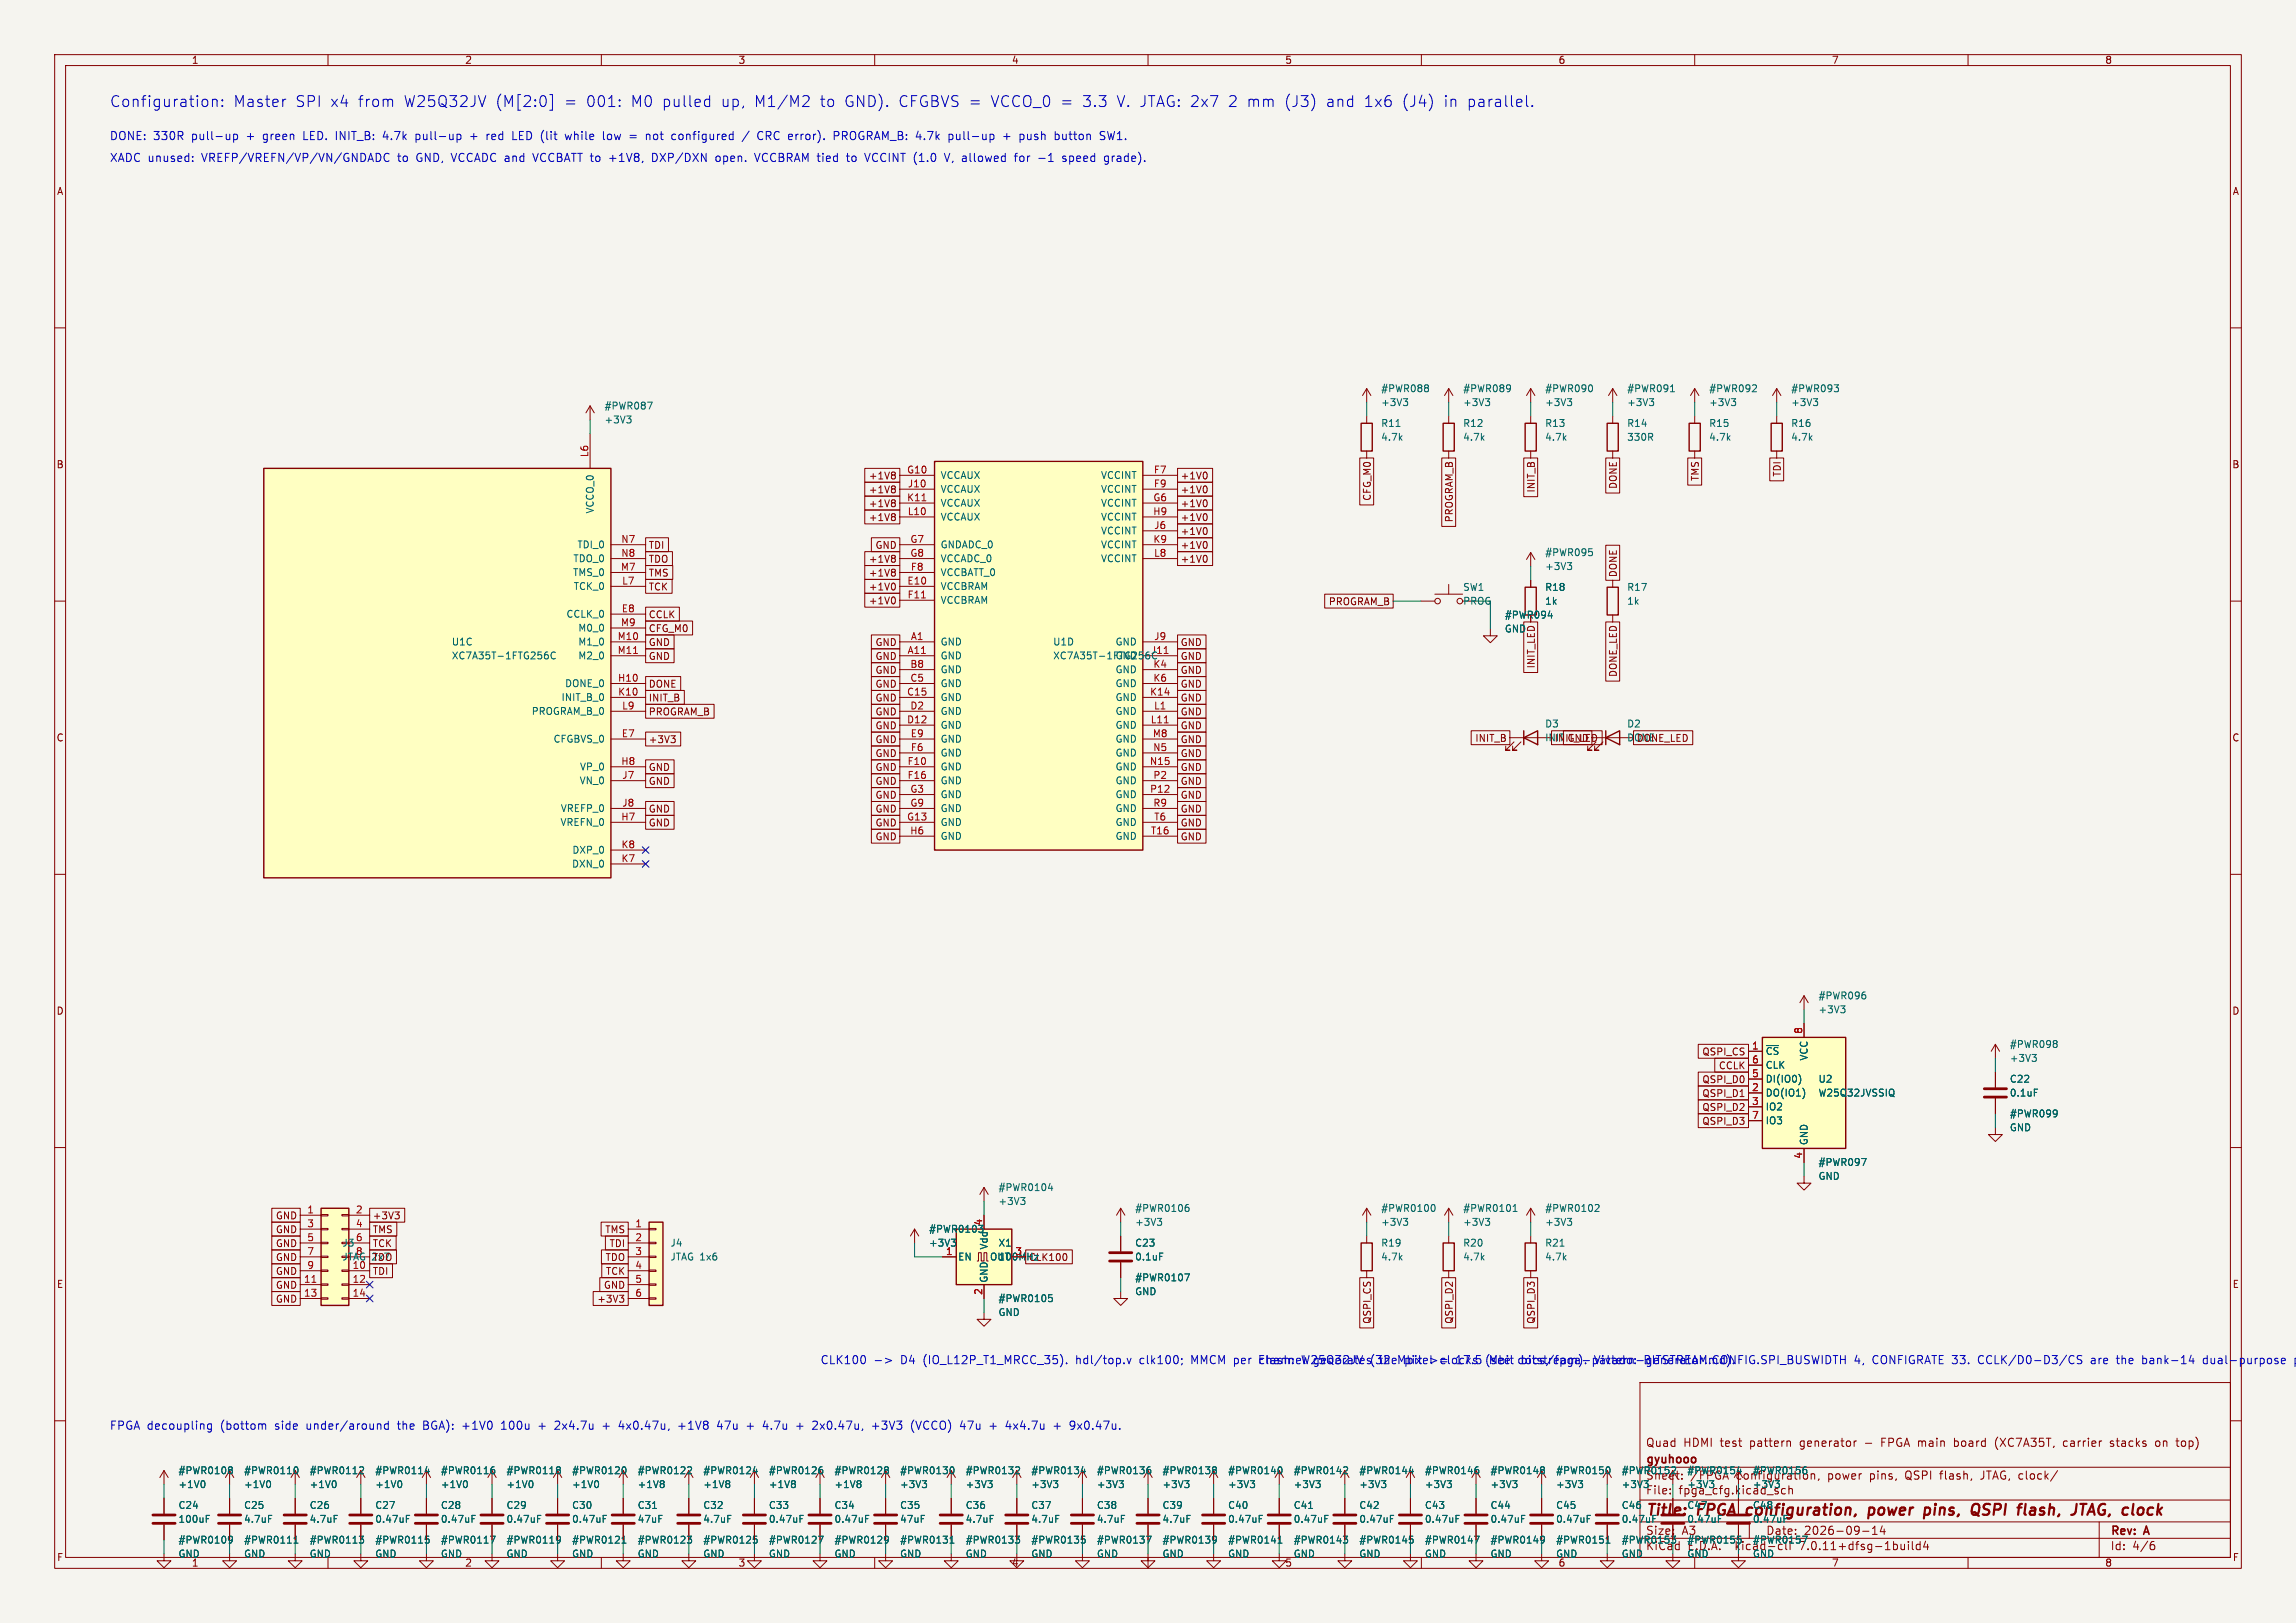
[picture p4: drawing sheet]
<svg xmlns="http://www.w3.org/2000/svg" width="420mm" height="297mm" viewBox="0 0 420 297" stroke-linecap="round" stroke-linejoin="round" font-family="sans-serif">
<defs><g id="words">
<g font-size="2.8" fill="#0000c2">
<text x="20" y="19.8">Configuration:</text>
<text x="42.6" y="19.8">Master</text>
<text x="54" y="19.8">SPI x4</text>
<text x="65.6" y="19.8">from</text>
<text x="74" y="19.8">W25Q32JV</text>
<text x="90.8" y="19.8">(M[2:0]</text>
<text x="103.4" y="19.8">=</text>
<text x="107.5" y="19.8">001:</text>
<text x="115.8" y="19.8">M0 pulled</text>
<text x="132.3" y="19.8">up,</text>
<text x="138.5" y="19.8">M1/M2</text>
<text x="150.6" y="19.8">to</text>
<text x="155.1" y="19.8">GND).</text>
<text x="165" y="19.8">CFGBVS =</text>
<text x="182" y="19.8">VCCO_0 =</text>
<text x="198.9" y="19.8">3.3</text>
<text x="205.2" y="19.8">V. JTAG: 2x7</text>
<text x="225.8" y="19.8">2 mm</text>
<text x="236.2" y="19.8">(J3)</text>
<text x="243.9" y="19.8">and</text>
<text x="250.9" y="19.8">1x6</text>
<text x="257.9" y="19.8">(J4)</text>
<text x="265.6" y="19.8">in</text>
<text x="269.9" y="19.8">parallel.</text>
</g>
<g font-size="2.8" fill="#006464">
<text x="301" y="277.9">Title:</text>
<text x="310.6" y="277.9">FPGA</text>
<text x="320.4" y="277.9">configuration,</text>
</g>
<g font-size="2.8" fill="#840000">
<text x="343.5" y="277.9">power</text>
<text x="354.5" y="277.9">pins,</text>
<text x="363.9" y="277.9">QSPI</text>
<text x="373.2" y="277.9">flash,</text>
<text x="383.9" y="277.9">JTAG, clock</text>
</g>
<g font-size="2.1" fill="#0000c2">
<text x="20" y="29.8">XADC unused:</text>
<text x="20" y="25.8">DONE: 330R</text>
<text x="35.1" y="25.8">pull-up</text>
<text x="37" y="29.8">VREFP/VREFN/VP/VN/GNDADC</text>
<text x="45.3" y="25.8">+</text>
<text x="48.4" y="25.8">green</text>
<text x="55.9" y="25.8">LED. INIT_B:</text>
<text x="70.8" y="25.8">4.7k</text>
<text x="73" y="29.8">to</text>
<text x="76.5" y="29.8">GND, VCCADC and</text>
<text x="76.9" y="25.8">pull-up</text>
<text x="87.1" y="25.8">+</text>
<text x="90.2" y="25.8">red</text>
<text x="95.1" y="25.8">LED (lit</text>
<text x="98.3" y="29.8">VCCBATT to</text>
<text x="105.1" y="25.8">while</text>
<text x="112.1" y="25.8">low</text>
<text x="112.5" y="29.8">+1V8,</text>
<text x="117.1" y="25.8">=</text>
<text x="120.3" y="25.8">not</text>
<text x="120.5" y="29.8">DXP/DXN</text>
<text x="125.2" y="25.8">configured</text>
<text x="132.3" y="29.8">open.</text>
<text x="138.3" y="25.8">/</text>
<text x="139.7" y="29.8">VCCBRAM tied</text>
<text x="141.2" y="25.8">CRC error).</text>
<text x="155.4" y="25.8">PROGRAM_B: 4.7k</text>
<text x="156.8" y="29.8">to</text>
<text x="160.3" y="29.8">VCCINT (1.0</text>
<text x="175.2" y="29.8">V, allowed</text>
<text x="176.8" y="25.8">pull-up</text>
<text x="186.9" y="25.8">+</text>
<text x="188.3" y="29.8">for</text>
<text x="190.1" y="25.8">push</text>
<text x="192.7" y="29.8">-1</text>
<text x="196.7" y="25.8">button</text>
<text x="197.3" y="29.8">speed</text>
<text x="205.1" y="29.8">grade).</text>
<text x="205.1" y="25.8">SW1.</text>
<text x="150" y="249.8">CLK100</text>
<text x="164.8" y="249.8">D4</text>
<text x="169" y="249.8">(IO_L12P_T1_MRCC_35).</text>
<text x="197.1" y="249.8">hdl/top.v</text>
<text x="208.9" y="249.8">clk100;</text>
<text x="218.5" y="249.8">MMCM per Flash:</text>
<text x="231.3" y="249.8">channelW25Q32JV</text>
<text x="241.4" y="249.8">generates(32theMbit</text>
<text x="258.4" y="249.8">pixel&gt;= clocks</text>
<text x="266.9" y="249.8">17.5</text>
<text x="273.2" y="249.8">Mbit</text>
<text x="273.5" y="249.8">(see</text>
<text x="279.1" y="249.8">bitstream).</text>
<text x="279.6" y="249.8">docs/fpga-pattern-generator.md).</text>
<text x="292.7" y="249.8">Vivado:</text>
<text x="301.9" y="249.8">BITSTREAM.CONFIG.SPI_BUSWIDTH</text>
<text x="340.5" y="249.8">4,</text>
<text x="343.9" y="249.8">CONFIGRATE 33.</text>
<text x="363.5" y="249.8">CCLK/D0-D3/CS</text>
<text x="384.3" y="249.8">are</text>
<text x="389.2" y="249.8">the</text>
<text x="394" y="249.8">bank-14</text>
<text x="405.3" y="249.8">dual-purpose</text>
<text x="20" y="261.8">FPGA decoupling</text>
<text x="40.4" y="261.8">(bottom</text>
<text x="50.5" y="261.8">side</text>
<text x="56.3" y="261.8">under/around</text>
<text x="73.2" y="261.8">the</text>
<text x="78" y="261.8">BGA):</text>
<text x="85.3" y="261.8">+1V0</text>
<text x="92.6" y="261.8">100u</text>
<text x="99.6" y="261.8">+</text>
<text x="102.7" y="261.8">2x4.7u</text>
<text x="114.7" y="261.8">4x0.47u,</text>
<text x="125.8" y="261.8">+1V8</text>
<text x="133.1" y="261.8">47u</text>
<text x="138.6" y="261.8">+</text>
<text x="141.7" y="261.8">4.7u</text>
<text x="148" y="261.8">+</text>
<text x="151.1" y="261.8">2x0.47u,</text>
<text x="162.1" y="261.8">+3V3</text>
<text x="169.4" y="261.8">(VCCO)</text>
<text x="178.6" y="261.8">47u</text>
<text x="184.1" y="261.8">+</text>
<text x="187.3" y="261.8">4x4.7u</text>
<text x="196.1" y="261.8">+</text>
<text x="199.3" y="261.8">9x0.47u.</text>
</g>
<g font-size="2.1" fill="#006464">
<text x="301" y="268.2">gyuhooo</text>
<text x="301" y="273.7">File:</text>
<text x="301" y="271">Sheet:</text>
<text x="307.1" y="273.7">fpga_cfg.kicad_sch</text>
<text x="309.2" y="271">/FPGA</text>
<text x="317.7" y="271">configuration,</text>
<text x="307.6" y="281.1">A3</text>
<text x="323" y="281.1">Date:</text>
<text x="330" y="281.1">2026-09-14</text>
<text x="301" y="283.9">KiCad</text>
<text x="308.7" y="283.9">E.D.A.</text>
<text x="317.6" y="283.9">kicad-cli</text>
</g>
<g font-size="2.1" fill="#840000">
<text x="301" y="265">Quad</text>
<text x="307.9" y="265">HDMI test</text>
<text x="320.2" y="265">pattern</text>
<text x="329.5" y="265">generator</text>
<text x="341.6" y="265">-</text>
<text x="344.7" y="265">FPGA main</text>
<text x="358.3" y="265">board</text>
<text x="366" y="265">(XC7A35T,</text>
<text x="378.6" y="265">carrier</text>
<text x="387.4" y="265">stacks</text>
<text x="395.8" y="265">on</text>
<text x="399.8" y="265">top)</text>
<text x="334.5" y="271">power</text>
<text x="342.3" y="271">pins,</text>
<text x="349" y="271">QSPI</text>
<text x="355.5" y="271">flash,</text>
<text x="363.1" y="271">JTAG, clock/</text>
<text x="301" y="281.1">Size:</text>
<text x="386" y="281.3">Rev:</text>
<text x="392.4" y="281.3">A</text>
<text x="329.5" y="283.9">7.0.11+dfsg-1build4</text>
<text x="386" y="283.9">Id:</text>
<text x="390.1" y="283.9">4/6</text>
</g>
<g font-size="1.8" fill="#840000">
<text x="35" y="11.9">1</text>
<text x="85" y="11.9">2</text>
<text x="135" y="11.9">3</text>
<text x="185" y="11.9">4</text>
<text x="235" y="11.9">5</text>
<text x="285" y="11.9">6</text>
<text x="335" y="11.9">7</text>
<text x="385" y="11.9">8</text>
<text x="10.3" y="35.9">A</text>
<text x="408.3" y="35.9">A</text>
<text x="10.3" y="85.9">B</text>
<text x="158.8" y="87.9">+1V8</text>
<text x="215.9" y="87.9">+1V0</text>
<text x="296" y="89.6" transform="rotate(-90 296 89.6)">DONE</text>
<text x="311" y="88.1" transform="rotate(-90 311 88.1)">TMS</text>
<text x="326" y="87.3" transform="rotate(-90 326 87.3)">TDI</text>
<text x="408.2" y="85.9">B</text>
<text x="158.8" y="90.5">+1V8</text>
<text x="158.8" y="93">+1V8</text>
<text x="158.8" y="95.6">+1V8</text>
<text x="215.9" y="90.5">+1V0</text>
<text x="215.9" y="93">+1V0</text>
<text x="215.9" y="95.6">+1V0</text>
<text x="251" y="91.7" transform="rotate(-90 251 91.7)">CFG_M0</text>
<text x="266" y="95.7" transform="rotate(-90 266 95.7)">PROGRAM_B</text>
<text x="281" y="90.2" transform="rotate(-90 281 90.2)">INIT_B</text>
<text x="118.6" y="100.6">TDI</text>
<text x="160" y="100.6">GND</text>
<text x="215.9" y="98.1">+1V0</text>
<text x="215.9" y="100.6">+1V0</text>
<text x="118.6" y="103.2">TDO</text>
<text x="118.6" y="105.7">TMS</text>
<text x="158.8" y="105.7">+1V8</text>
<text x="158.8" y="103.2">+1V8</text>
<text x="215.9" y="103.2">+1V0</text>
<text x="296" y="105.7" transform="rotate(-90 296 105.7)">DONE</text>
<text x="118.6" y="113.3">CCLK</text>
<text x="118.6" y="108.3">TCK</text>
<text x="158.8" y="108.3">+1V0</text>
<text x="158.8" y="110.8">+1V0</text>
<text x="243" y="111">PROGRAM_B</text>
<text x="275.2" y="113.4">#PWR094</text>
<text x="118.6" y="115.9">CFG_M0</text>
<text x="118.6" y="118.4">GND</text>
<text x="160" y="118.4">GND</text>
<text x="215.9" y="118.4">GND</text>
<text x="118.6" y="121">GND</text>
<text x="160" y="121">GND</text>
<text x="160" y="123.5">GND</text>
<text x="215.9" y="123.5">GND</text>
<text x="215.9" y="121">GND</text>
<text x="281" y="122.4" transform="rotate(-90 281 122.4)">INIT_LED</text>
<text x="296" y="124" transform="rotate(-90 296 124)">DONE_LED</text>
<text x="118.6" y="131.1">PROGRAM_B</text>
<text x="118.6" y="126">DONE</text>
<text x="118.6" y="128.6">INIT_B</text>
<text x="160" y="128.6">GND</text>
<text x="160" y="126">GND</text>
<text x="160" y="131.1">GND</text>
<text x="215.9" y="128.6">GND</text>
<text x="215.9" y="126">GND</text>
<text x="215.9" y="131.1">GND</text>
<text x="10.3" y="135.9">C</text>
<text x="118.6" y="136.2">+3V3</text>
<text x="160" y="133.7">GND</text>
<text x="160" y="136.2">GND</text>
<text x="215.9" y="136.2">GND</text>
<text x="215.9" y="133.7">GND</text>
<text x="269.8" y="136">INIT_B</text>
<text x="282.5" y="135.9">INIT GND</text>
<text x="284.3" y="136">INIT_LED</text>
<text x="297.6" y="135.9">DONE</text>
<text x="299.3" y="136">DONE_LED</text>
<text x="408.2" y="135.9">C</text>
<text x="118.6" y="141.3">GND</text>
<text x="118.6" y="143.8">GND</text>
<text x="160" y="141.3">GND</text>
<text x="160" y="143.8">GND</text>
<text x="160" y="138.7">GND</text>
<text x="215.9" y="141.3">GND</text>
<text x="215.9" y="138.7">GND</text>
<text x="215.9" y="143.8">GND</text>
<text x="118.6" y="148.9">GND</text>
<text x="160" y="146.4">GND</text>
<text x="160" y="148.9">GND</text>
<text x="215.9" y="146.4">GND</text>
<text x="215.9" y="148.9">GND</text>
<text x="118.6" y="151.4">GND</text>
<text x="160" y="151.4">GND</text>
<text x="160" y="154">GND</text>
<text x="215.9" y="154">GND</text>
<text x="215.9" y="151.4">GND</text>
<text x="10.3" y="185.9">D</text>
<text x="408.2" y="185.9">D</text>
<text x="311.3" y="193.3">QSPI_CS</text>
<text x="314.3" y="195.9">CCLK</text>
<text x="311.3" y="198.4">QSPI_D0</text>
<text x="311.3" y="201">QSPI_D1</text>
<text x="311.3" y="203.5">QSPI_D2</text>
<text x="311.3" y="206">QSPI_D3</text>
<text x="50.4" y="223.3">GND</text>
<text x="50.4" y="225.9">GND</text>
<text x="68.1" y="225.9">TMS</text>
<text x="68.1" y="223.3">+3V3</text>
<text x="110.6" y="225.9">TMS</text>
<text x="50.4" y="233.5">GND</text>
<text x="50.4" y="231">GND</text>
<text x="50.4" y="228.4">GND</text>
<text x="68.1" y="233.5">TDI</text>
<text x="68.1" y="231">TDO</text>
<text x="68.1" y="228.4">TCK</text>
<text x="110.7" y="231">TDO</text>
<text x="110.7" y="233.5">TCK</text>
<text x="111.4" y="228.4">TDI</text>
<text x="182.5" y="230.9">100MHz</text>
<text x="10.3" y="235.9">E</text>
<text x="50.4" y="238.6">GND</text>
<text x="50.4" y="236">GND</text>
<text x="109.2" y="238.6">+3V3</text>
<text x="110.4" y="236">GND</text>
<text x="408.3" y="235.9">E</text>
<text x="251" y="242.4" transform="rotate(-90 251 242.4)">QSPI_CS</text>
<text x="266" y="242.4" transform="rotate(-90 266 242.4)">QSPI_D2</text>
<text x="281" y="242.4" transform="rotate(-90 281 242.4)">QSPI_D3</text>
<text x="10.3" y="285.9">F</text>
<text x="35" y="286.9">1</text>
<text x="85" y="286.9">2</text>
<text x="135" y="286.9">3</text>
<text x="185" y="286.9">4</text>
<text x="235" y="286.9">5</text>
<text x="285" y="286.9">6</text>
<text x="335" y="286.9">7</text>
<text x="385" y="286.9">8</text>
<text x="408.3" y="285.9">F</text>
</g>
<g font-size="1.8" fill="#006464">
<text x="252.5" y="72">#PWR088</text>
<text x="267.5" y="72">#PWR089</text>
<text x="282.5" y="72">#PWR090</text>
<text x="297.5" y="72">#PWR091</text>
<text x="312.5" y="72">#PWR092</text>
<text x="327.5" y="72">#PWR093</text>
<text x="110.5" y="75.1">#PWR087</text>
<text x="110.5" y="77.7">+3V3</text>
<text x="252.5" y="74.5">+3V3</text>
<text x="267.5" y="74.5">+3V3</text>
<text x="282.5" y="74.5">+3V3</text>
<text x="297.6" y="74.5">+3V3</text>
<text x="312.5" y="74.5">+3V3</text>
<text x="327.6" y="74.5">+3V3</text>
<text x="252.5" y="80.9">4.7k</text>
<text x="252.5" y="78.3">R11</text>
<text x="267.5" y="78.3">R12</text>
<text x="267.5" y="80.9">4.7k</text>
<text x="282.5" y="78.3">R13</text>
<text x="282.5" y="80.9">4.7k</text>
<text x="297.5" y="80.9">330R</text>
<text x="297.6" y="78.3">R14</text>
<text x="312.5" y="78.3">R15</text>
<text x="312.5" y="80.9">4.7k</text>
<text x="327.5" y="80.9">4.7k</text>
<text x="327.6" y="78.3">R16</text>
<text x="172" y="87.8">VCCAUX</text>
<text x="201.3" y="87.8">VCCINT</text>
<text x="108.8" y="94.1" transform="rotate(-90 108.8 94.1)">VCCO_0</text>
<text x="172" y="90.4">VCCAUX</text>
<text x="172" y="92.9">VCCAUX</text>
<text x="172" y="95.5">VCCAUX</text>
<text x="201.3" y="90.4">VCCINT</text>
<text x="201.3" y="92.9">VCCINT</text>
<text x="201.3" y="95.5">VCCINT</text>
<text x="105.5" y="100.5">TDI_0</text>
<text x="172" y="100.5">GNDADC_0</text>
<text x="201.3" y="98">VCCINT</text>
<text x="201.3" y="100.5">VCCINT</text>
<text x="282.5" y="102">#PWR095</text>
<text x="104.7" y="105.6">TMS_0</text>
<text x="104.8" y="103.1">TDO_0</text>
<text x="172" y="105.6">VCCBATT_0</text>
<text x="172" y="103.1">VCCADC_0</text>
<text x="201.3" y="103.1">VCCINT</text>
<text x="282.5" y="104.5">+3V3</text>
<text x="103.5" y="113.2">CCLK_0</text>
<text x="104.8" y="108.2">TCK_0</text>
<text x="172" y="108.2">VCCBRAM</text>
<text x="172" y="110.7">VCCBRAM</text>
<text x="267.5" y="108.3">SW1</text>
<text x="282.5" y="108.3">R18</text>
<text x="282.5" y="110.9">1k</text>
<text x="297.6" y="108.3">R17</text>
<text x="297.6" y="110.9">1k</text>
<text x="82.5" y="118.3">U1C</text>
<text x="105.7" y="118.3">M1_0</text>
<text x="105.7" y="115.8">M0_0</text>
<text x="172" y="118.3">GND</text>
<text x="192.5" y="118.3">U1D</text>
<text x="204" y="118.3">GND</text>
<text x="210.4" y="119.7">J11</text>
<text x="275.2" y="115.9">GND</text>
<text x="82.5" y="120.9">XC7A35T-1FTG256C</text>
<text x="103.3" y="125.9">DONE_0</text>
<text x="105.7" y="120.9">M2_0</text>
<text x="172" y="120.9">GND</text>
<text x="172" y="123.4">GND</text>
<text x="172" y="125.9">GND</text>
<text x="192.5" y="120.9">XC7A35T-1FTG256C</text>
<text x="204" y="120.9">GND</text>
<text x="204" y="123.4">GND</text>
<text x="204" y="125.9">GND</text>
<text x="210.9" y="122.3">K4</text>
<text x="97.2" y="131">PROGRAM_B_0</text>
<text x="102.6" y="128.5">INIT_B_0</text>
<text x="172" y="128.5">GND</text>
<text x="172" y="131">GND</text>
<text x="204" y="128.5">GND</text>
<text x="204" y="131">GND</text>
<text x="101.2" y="136.1">CFGBVS_0</text>
<text x="172" y="133.6">GND</text>
<text x="172" y="136.1">GND</text>
<text x="204" y="133.6">GND</text>
<text x="204" y="136.1">GND</text>
<text x="282.5" y="133.3">D3</text>
<text x="297.5" y="133.3">D2</text>
<text x="105.9" y="143.7">VN_0</text>
<text x="106" y="141.2">VP_0</text>
<text x="172" y="141.2">GND</text>
<text x="172" y="143.7">GND</text>
<text x="172" y="138.6">GND</text>
<text x="204" y="141.2">GND</text>
<text x="204" y="138.6">GND</text>
<text x="204" y="143.7">GND</text>
<text x="102.5" y="148.8">VREFP_0</text>
<text x="172" y="146.3">GND</text>
<text x="172" y="148.8">GND</text>
<text x="204" y="146.3">GND</text>
<text x="204" y="148.8">GND</text>
<text x="102.4" y="151.3">VREFN_0</text>
<text x="172" y="151.3">GND</text>
<text x="172" y="153.9">GND</text>
<text x="204" y="153.9">GND</text>
<text x="204" y="151.3">GND</text>
<text x="104.5" y="159">DXN_0</text>
<text x="104.6" y="156.4">DXP_0</text>
<text x="332.5" y="183.1">#PWR096</text>
<text x="332.5" y="185.6">+3V3</text>
<text x="367.6" y="192">#PWR098</text>
<text x="322.9" y="193.2">~{CS}</text>
<text x="322.9" y="195.8">CLK</text>
<text x="330.9" y="194.2" transform="rotate(-90 330.9 194.2)">VCC</text>
<text x="367.6" y="194.5">+3V3</text>
<text x="322.9" y="200.9">DO(IO1)</text>
<text x="322.9" y="203.4">IO2</text>
<text x="322.9" y="198.3">DI(IO0)</text>
<text x="332.5" y="198.3">U2</text>
<text x="332.5" y="200.9">W25Q32JVSSIQ</text>
<text x="367.6" y="198.3">C22</text>
<text x="367.6" y="200.9">0.1uF</text>
<text x="322.9" y="205.9">IO3</text>
<text x="330.9" y="209.7" transform="rotate(-90 330.9 209.7)">GND</text>
<text x="367.6" y="204.7">#PWR099</text>
<text x="367.6" y="207.2">GND</text>
<text x="332.5" y="213.6">#PWR097</text>
<text x="182.5" y="218.2">#PWR0104</text>
<text x="182.5" y="220.7">+3V3</text>
<text x="207.5" y="222">#PWR0106</text>
<text x="252.5" y="222">#PWR0100</text>
<text x="267.5" y="222">#PWR0101</text>
<text x="282.5" y="222">#PWR0102</text>
<text x="332.5" y="216.1">GND</text>
<text x="65" y="227.2">6</text>
<text x="169.8" y="225.8">#PWR0103</text>
<text x="179.7" y="224.4" transform="rotate(-90 179.7 224.4)">4</text>
<text x="207.5" y="224.5">+3V3</text>
<text x="252.5" y="224.5">+3V3</text>
<text x="267.5" y="224.5">+3V3</text>
<text x="282.5" y="224.5">+3V3</text>
<text x="62.5" y="228.3">J3</text>
<text x="62.5" y="230.9">JTAG 2x7</text>
<text x="64.4" y="232.3">10</text>
<text x="65" y="229.7">8</text>
<text x="122.5" y="228.3">J4</text>
<text x="122.5" y="230.9">JTAG 1x6</text>
<text x="169.8" y="228.3">+3V3</text>
<text x="172.9" y="229.7">1</text>
<text x="175.2" y="230.9">EN</text>
<text x="180.9" y="228.8" transform="rotate(-90 180.9 228.8)">Vdd</text>
<text x="181" y="230.9">OUT</text>
<text x="182.5" y="228.3">X1</text>
<text x="188.1" y="231">CLK100</text>
<text x="207.5" y="228.3">C23</text>
<text x="207.5" y="230.9">0.1uF</text>
<text x="252.5" y="230.9">4.7k</text>
<text x="252.5" y="228.3">R19</text>
<text x="267.5" y="228.3">R20</text>
<text x="267.5" y="230.9">4.7k</text>
<text x="282.5" y="228.3">R21</text>
<text x="282.5" y="230.9">4.7k</text>
<text x="180.9" y="234.8" transform="rotate(-90 180.9 234.8)">GND</text>
<text x="182.5" y="238.5">#PWR0105</text>
<text x="207.5" y="234.7">#PWR0107</text>
<text x="207.5" y="237.2">GND</text>
<text x="182.5" y="241">GND</text>
<text x="32.5" y="270">#PWR0108</text>
<text x="44.5" y="270">#PWR0110</text>
<text x="56.5" y="270">#PWR0112</text>
<text x="68.5" y="270">#PWR0114</text>
<text x="80.5" y="270">#PWR0116</text>
<text x="92.5" y="270">#PWR0118</text>
<text x="104.5" y="270">#PWR0120</text>
<text x="116.5" y="270">#PWR0122</text>
<text x="128.5" y="270">#PWR0124</text>
<text x="140.5" y="270">#PWR0126</text>
<text x="152.5" y="270">#PWR0128</text>
<text x="164.5" y="270">#PWR0130</text>
<text x="176.5" y="270">#PWR0132</text>
<text x="188.5" y="270">#PWR0134</text>
<text x="200.5" y="270">#PWR0136</text>
<text x="212.5" y="270">#PWR0138</text>
<text x="224.5" y="270">#PWR0140</text>
<text x="236.5" y="270">#PWR0142</text>
<text x="248.5" y="270">#PWR0144</text>
<text x="260.6" y="270">#PWR0146</text>
<text x="272.5" y="270">#PWR0148</text>
<text x="284.5" y="270">#PWR0150</text>
<text x="296.6" y="270">#PWR0152</text>
<text x="308.5" y="270">#PWR0154</text>
<text x="320.6" y="270">#PWR0156</text>
<text x="32.5" y="272.5">+1V0</text>
<text x="44.5" y="272.5">+1V0</text>
<text x="56.5" y="272.5">+1V0</text>
<text x="68.5" y="272.5">+1V0</text>
<text x="80.5" y="272.5">+1V0</text>
<text x="92.5" y="272.5">+1V0</text>
<text x="104.5" y="272.5">+1V0</text>
<text x="116.5" y="272.5">+1V8</text>
<text x="128.5" y="272.5">+1V8</text>
<text x="140.5" y="272.5">+1V8</text>
<text x="152.5" y="272.5">+1V8</text>
<text x="164.5" y="272.5">+3V3</text>
<text x="176.5" y="272.5">+3V3</text>
<text x="188.5" y="272.5">+3V3</text>
<text x="200.5" y="272.5">+3V3</text>
<text x="212.5" y="272.5">+3V3</text>
<text x="224.5" y="272.5">+3V3</text>
<text x="236.5" y="272.5">+3V3</text>
<text x="248.5" y="272.5">+3V3</text>
<text x="260.6" y="272.5">+3V3</text>
<text x="272.5" y="272.5">+3V3</text>
<text x="284.5" y="272.5">+3V3</text>
<text x="296.6" y="272.5">+3V3</text>
<text x="308.5" y="272.5">+3V3</text>
<text x="320.6" y="272.5">+3V3</text>
<text x="32.5" y="276.3">C24</text>
<text x="32.5" y="278.9">100uF</text>
<text x="44.5" y="276.3">C25</text>
<text x="44.5" y="278.9">4.7uF</text>
<text x="56.5" y="276.3">C26</text>
<text x="56.5" y="278.9">4.7uF</text>
<text x="68.5" y="276.3">C27</text>
<text x="68.5" y="278.9">0.47uF</text>
<text x="80.5" y="276.3">C28</text>
<text x="80.5" y="278.9">0.47uF</text>
<text x="92.5" y="278.9">0.47uF</text>
<text x="92.5" y="276.3">C29</text>
<text x="104.5" y="278.9">0.47uF</text>
<text x="104.5" y="276.3">C30</text>
<text x="116.5" y="276.3">C31</text>
<text x="116.5" y="278.9">47uF</text>
<text x="128.5" y="276.3">C32</text>
<text x="128.5" y="278.9">4.7uF</text>
<text x="140.5" y="278.9">0.47uF</text>
<text x="140.5" y="276.3">C33</text>
<text x="152.5" y="276.3">C34</text>
<text x="152.5" y="278.9">0.47uF</text>
<text x="164.5" y="276.3">C35</text>
<text x="164.5" y="278.9">47uF</text>
<text x="176.5" y="276.3">C36</text>
<text x="176.5" y="278.9">4.7uF</text>
<text x="188.5" y="276.3">C37</text>
<text x="188.5" y="278.9">4.7uF</text>
<text x="200.5" y="276.3">C38</text>
<text x="200.5" y="278.9">4.7uF</text>
<text x="212.5" y="276.3">C39</text>
<text x="212.5" y="278.9">4.7uF</text>
<text x="224.5" y="278.9">0.47uF</text>
<text x="224.5" y="276.3">C40</text>
<text x="236.5" y="278.9">0.47uF</text>
<text x="236.5" y="276.3">C41</text>
<text x="248.5" y="278.9">0.47uF</text>
<text x="248.5" y="276.3">C42</text>
<text x="260.6" y="276.3">C43</text>
<text x="260.6" y="278.9">0.47uF</text>
<text x="272.5" y="276.3">C44</text>
<text x="272.5" y="278.9">0.47uF</text>
<text x="284.5" y="276.3">C45</text>
<text x="284.5" y="278.9">0.47uF</text>
<text x="296.6" y="276.3">C46</text>
<text x="296.6" y="278.9">0.47uF</text>
<text x="308.5" y="276.3">C47</text>
<text x="308.5" y="278.9">0.47uF</text>
<text x="320.6" y="276.3">C48</text>
<text x="320.6" y="278.9">0.47uF</text>
<text x="32.5" y="282.7">#PWR0109</text>
<text x="32.5" y="285.2">GND</text>
<text x="44.5" y="282.7">#PWR0111</text>
<text x="44.5" y="285.2">GND</text>
<text x="56.5" y="282.7">#PWR0113</text>
<text x="56.5" y="285.2">GND</text>
<text x="68.5" y="282.7">#PWR0115</text>
<text x="68.5" y="285.2">GND</text>
<text x="80.5" y="282.7">#PWR0117</text>
<text x="80.5" y="285.2">GND</text>
<text x="92.5" y="285.2">GND</text>
<text x="92.5" y="282.7">#PWR0119</text>
<text x="104.5" y="285.2">GND</text>
<text x="104.5" y="282.7">#PWR0121</text>
<text x="116.5" y="285.2">GND</text>
<text x="116.5" y="282.7">#PWR0123</text>
<text x="128.5" y="285.2">GND</text>
<text x="128.5" y="282.7">#PWR0125</text>
<text x="140.5" y="285.2">GND</text>
<text x="140.5" y="282.7">#PWR0127</text>
<text x="152.5" y="282.7">#PWR0129</text>
<text x="152.5" y="285.2">GND</text>
<text x="164.5" y="282.7">#PWR0131</text>
<text x="164.5" y="285.2">GND</text>
<text x="176.5" y="282.7">#PWR0133</text>
<text x="176.5" y="285.2">GND</text>
<text x="188.5" y="282.7">#PWR0135</text>
<text x="188.5" y="285.2">GND</text>
<text x="200.5" y="282.7">#PWR0137</text>
<text x="200.5" y="285.2">GND</text>
<text x="212.5" y="282.7">#PWR0139</text>
<text x="212.5" y="285.2">GND</text>
<text x="224.5" y="285.2">GND</text>
<text x="224.5" y="282.7">#PWR0141</text>
<text x="236.5" y="285.2">GND</text>
<text x="236.5" y="282.7">#PWR0143</text>
<text x="248.5" y="285.2">GND</text>
<text x="248.5" y="282.7">#PWR0145</text>
<text x="260.6" y="282.7">#PWR0147</text>
<text x="260.6" y="285.2">GND</text>
<text x="272.5" y="282.7">#PWR0149</text>
<text x="272.5" y="285.2">GND</text>
<text x="284.5" y="282.7">#PWR0151</text>
<text x="284.5" y="285.2">GND</text>
<text x="296.6" y="282.7">#PWR0153</text>
<text x="296.6" y="285.2">GND</text>
<text x="308.5" y="282.7">#PWR0155</text>
<text x="308.5" y="285.2">GND</text>
<text x="320.6" y="282.7">#PWR0157</text>
<text x="320.6" y="285.2">GND</text>
</g>
<g font-size="1.8" fill="#a90000">
<text x="107.7" y="83.8" transform="rotate(-90 107.7 83.8)">L6</text>
<text x="165.8" y="86.7">G10</text>
<text x="166" y="89.3">J10</text>
<text x="211" y="86.7">F7</text>
<text x="211" y="89.3">F9</text>
<text x="165.8" y="91.8">K11</text>
<text x="165.9" y="94.3">L10</text>
<text x="210.9" y="94.3">H9</text>
<text x="210.9" y="91.8">G6</text>
<text x="113.6" y="99.4">N7</text>
<text x="113.6" y="102">N8</text>
<text x="166.4" y="99.4">G7</text>
<text x="166.4" y="102">G8</text>
<text x="210.9" y="99.4">K9</text>
<text x="211" y="102">L8</text>
<text x="211" y="96.9">J6</text>
<text x="113.5" y="104.5">M7</text>
<text x="113.7" y="107">L7</text>
<text x="165.9" y="107">E10</text>
<text x="166.5" y="104.5">F8</text>
<text x="113.6" y="112.1">E8</text>
<text x="165.9" y="109.6">F11</text>
<text x="112.9" y="117.2">M10</text>
<text x="112.9" y="119.7">M11</text>
<text x="113.5" y="114.7">M9</text>
<text x="165.9" y="119.7">A11</text>
<text x="166.5" y="117.2">A1</text>
<text x="211" y="117.2">J9</text>
<text x="112.9" y="124.8">H10</text>
<text x="166.4" y="122.3">B8</text>
<text x="166.4" y="124.8">C5</text>
<text x="210.9" y="124.8">K6</text>
<text x="113" y="127.4">K10</text>
<text x="113.7" y="129.9">L9</text>
<text x="165.8" y="127.4">C15</text>
<text x="166.4" y="129.9">D2</text>
<text x="210.3" y="127.4">K14</text>
<text x="211" y="129.9">L1</text>
<text x="113.6" y="135">E7</text>
<text x="165.8" y="132.4">D12</text>
<text x="166.5" y="135">E9</text>
<text x="166.5" y="137.5">F6</text>
<text x="210.4" y="132.4">L11</text>
<text x="210.8" y="135">M8</text>
<text x="210.9" y="137.5">N5</text>
<text x="113.6" y="140.1">H8</text>
<text x="113.7" y="142.6">J7</text>
<text x="165.9" y="140.1">F10</text>
<text x="165.9" y="142.6">F16</text>
<text x="210.2" y="140.1">N15</text>
<text x="210.9" y="142.6">P2</text>
<text x="113.7" y="147.7">J8</text>
<text x="166.4" y="145.1">G3</text>
<text x="166.4" y="147.7">G9</text>
<text x="210.3" y="145.1">P12</text>
<text x="210.9" y="147.7">R9</text>
<text x="113.6" y="150.2">H7</text>
<text x="113.6" y="155.3">K8</text>
<text x="165.8" y="150.2">G13</text>
<text x="166.4" y="152.8">H6</text>
<text x="210.4" y="152.8">T16</text>
<text x="211" y="150.2">T6</text>
<text x="113.6" y="157.8">K7</text>
<text x="329.7" y="189.3" transform="rotate(-90 329.7 189.3)">8</text>
<text x="320.4" y="192.1">1</text>
<text x="320.4" y="197.2">5</text>
<text x="320.4" y="194.7">6</text>
<text x="320.4" y="199.7">2</text>
<text x="320.4" y="202.3">3</text>
<text x="320.4" y="204.8">7</text>
<text x="329.7" y="212.1" transform="rotate(-90 329.7 212.1)">4</text>
<text x="56.1" y="222.1">1</text>
<text x="56.1" y="224.7">3</text>
<text x="56.1" y="227.2">5</text>
<text x="65" y="222.1">2</text>
<text x="65" y="224.7">4</text>
<text x="116.1" y="224.7">1</text>
<text x="116.1" y="227.2">2</text>
<text x="56.1" y="229.7">7</text>
<text x="56.1" y="232.3">9</text>
<text x="116.1" y="229.7">3</text>
<text x="116.1" y="232.3">4</text>
<text x="185.6" y="229.7">3</text>
<text x="55.5" y="234.8">11</text>
<text x="55.5" y="237.4">13</text>
<text x="64.4" y="234.8">12</text>
<text x="64.4" y="237.4">14</text>
<text x="116.1" y="234.8">5</text>
<text x="116.1" y="237.4">6</text>
<text x="179.7" y="237.1" transform="rotate(-90 179.7 237.1)">2</text>
</g>
<text font-size="1.8" fill="#009600" x="267.5" y="110.9">PROG</text>
</g></defs>
<path d="M0 0h420v297h-420z" fill="#f5f4ef" stroke="#f5f4ef" stroke-width=".18"/>
<g fill="none" stroke="#840000" stroke-width=".18">
<path d="M10 10h400v277h-400zM12 12h396v273h-396zM60 10v2M110 10v2M160 10v2M210 10v2M260 10v2M310 10v2M360 10v2M10 60h2M408 60h2M107.9 74.3v2.5"/>
<path d="M107.9 79.4v6.3M107.9 74.3l-.7 1.3M107.9 74.3l.8 1.3M250 71.1v2.6M250 76.2v1.3M250 71.1l-.8 1.3M250 71.1l.8 1.3M265 71.1v2.6M265 76.2v1.3M265 71.1l-.8 1.3M265 71.1l.8 1.3M280 71.1v2.6"/>
<path d="M280 76.2v1.3M280 71.1l-.8 1.3M280 71.1l.8 1.3M295 71.1v2.6M295 76.2v1.3M295 71.1l-.8 1.3M295 71.1l.8 1.3M310 71.1v2.6M310 76.2v1.3M310 71.1l-.8 1.3M310 71.1l.8 1.3M325 71.1l-.8 1.3"/>
<path d="M325 71.1v2.6M325 76.2v1.3M325 71.1l.8 1.3M111.8 99.7h6.3M118.1 98.4h4.2v2.6h-4.2zM158.2 85.7h6.4v2.6h-6.4zM158.2 88.2h6.4v2.6h-6.4zM158.2 90.8h6.4v2.5h-6.4zM158.2 93.3h6.4v2.6h-6.4zM159.4 98.4h5.2v2.6h-5.2zM163.5 86.4l.3 .2-.3 .3 .3 .3v.2l-.3 .3M163.5 88.9l.3 .3-.3 .3 .3 .2v.2l-.3 .3"/>
<path d="M163.5 91.5l.3 .2-.3 .3 .3 .2v.3l-.3 .2M163.5 94l.3 .2-.3 .3 .3 .3v.2l-.3 .3M164.6 99.7h6.3M164.6 87h6.3M164.6 89.5h6.3M164.6 92.1h6.3M164.6 94.6h6.3M209 99.7h6.4M209 87h6.4M209 89.5h6.4M209 92.1h6.4M209 94.6h6.4"/>
<path d="M209 97.1h6.4M215.4 95.9h6.4v2.5h-6.4zM215.4 88.2h6.4v2.6h-6.4zM215.4 90.8h6.4v2.5h-6.4zM215.4 93.3h6.4v2.6h-6.4zM215.4 98.4h6.4v2.6h-6.4zM215.4 85.7h6.4v2.6h-6.4zM220.5 96.5a.79 .79 0 0 1 0 1.3M220.5 86.4a.79 .79 0 0 1 0 1.3M220.5 88.9a.79 .79 0 0 1 0 1.3M220.5 91.5a.79 .79 0 0 1 0 1.2M220.5 94a.79 .79 0 0 1 0 1.3"/>
<path d="M220.5 99.1a.79 .79 0 0 1 0 1.3M248.7 83.8h2.6v8.6h-2.6zM250 82.5v1.3M263.7 83.8h2.6v12.5h-2.6zM265 82.5v1.3M278.7 83.8h2.6v7.1h-2.6zM280 82.5v1.3M293.7 83.8h2.6v6.4h-2.6zM293.7 99.8h2.6v6.4h-2.6zM295 82.5v1.3M308.7 83.8h2.6v5h-2.6zM310 82.5v1.3"/>
<path d="M323.7 83.8h2.6v4.2h-2.6zM325 82.5v1.3M10 110h2M111.8 112.4h6.3M111.8 107.3h6.3M111.8 117.5h6.3M111.8 104.8h6.3M111.8 114.9h6.3M111.8 102.2h6.3M118.1 111.1h6.2v2.6h-6.2zM118.1 100.9h4.9v2.6h-4.9zM118.1 103.5h5v2.5h-5z"/>
<path d="M118.1 106h4.8v2.6h-4.8zM118.1 113.6h8.6v2.6h-8.6zM118.1 116.2h5.2v2.5h-5.2zM118.1 118.7h5.2v2.6h-5.2zM158.2 103.5h6.4v2.5h-6.4zM158.2 106h6.4v2.6h-6.4zM158.2 108.6h6.4v2.5h-6.4zM158.2 100.9h6.4v2.6h-6.4zM159.4 118.7h5.2v2.6h-5.2zM159.4 116.2h5.2v2.5h-5.2zM163.5 106.7a.79 .79 0 0 1 0 1.3M163.5 109.2a.79 .79 0 0 1 0 1.3"/>
<path d="M163.5 104.2l.3 .2-.3 .3 .3 .2v.3l-.3 .2M163.5 101.6l.3 .3-.3 .3 .3 .2v.2l-.3 .3M164.6 107.3h6.3M164.6 117.5h6.3M164.6 104.8h6.3M164.6 102.2h6.3M164.6 109.8h6.3M209 117.5h6.4M209 102.2h6.4M215.4 116.2h5.2v2.5h-5.2zM215.4 100.9h6.4v2.6h-6.4zM215.4 118.7h5.2v2.6h-5.2z"/>
<path d="M220.5 101.6a.79 .79 0 0 1 0 1.3M242.3 108.7h12.5v2.6h-12.5zM259.9 110h2.6M262.5 108.7h5M265 107v1.7M272.6 115.1v1.3h1.3l-1.3 1.2-1.2-1.2h1.2M278.7 113.8h2.6v9.3h-2.6zM280 101.1v2.6M280 106.2v1.3M280 101.1l-.8 1.3M280 101.1l.8 1.3M293.7 113.8h2.6v10.8h-2.6z"/>
<path d="M295 106.2v1.3M295 112.5v1.3M408 110h2M111.8 135.2h6.3M111.8 125.1h6.3M111.8 127.6h6.3M111.8 130.2h6.3M111.8 120h6.3M118.1 139h5.2v2.6h-5.2zM118.1 128.9h12.5v2.5h-12.5zM118.1 123.8h6.4v2.6h-6.4zM118.1 134h6.4v2.5h-6.4z"/>
<path d="M118.1 126.3h7.1v2.6h-7.1zM122.7 134.6h.8l-.4 .5M123.3 135.1l.2 .3v.3l-.2 .2M159.4 126.3h5.2v2.6h-5.2zM159.4 139h5.2v2.6h-5.2zM159.4 136.5h5.2v2.6h-5.2zM159.4 123.8h5.2v2.6h-5.2zM159.4 131.4h5.2v2.6h-5.2zM159.4 128.9h5.2v2.5h-5.2zM159.4 134h5.2v2.5h-5.2zM159.4 121.3h5.2v2.5h-5.2zM164.6 135.2h6.3"/>
<path d="M164.6 125.1h6.3M164.6 127.6h6.3M164.6 130.2h6.3M164.6 120h6.3M164.6 122.5h6.3M164.6 132.7h6.3M164.6 137.8h6.3M209 135.2h6.4M209 125.1h6.4M209 127.6h6.4M209 130.2h6.4M209 120h6.4"/>
<path d="M209 122.5h6.4M209 132.7h6.4M209 137.8h6.4M215.4 121.3h5.2v2.5h-5.2zM215.4 134h5.2v2.5h-5.2zM215.4 131.4h5.2v2.6h-5.2zM215.4 139h5.2v2.6h-5.2zM215.4 136.5h5.2v2.6h-5.2zM215.4 126.3h5.2v2.6h-5.2zM215.4 123.8h5.2v2.6h-5.2zM215.4 128.9h5.2v2.5h-5.2zM269.1 133.7h7.1v2.6h-7.1z"/>
<path d="M276.2 135h7.6M277 135.8l-1.6 1.5h.8h-.8v-.8M278.2 135.8l-1.5 1.5h.8h-.8v-.8M283.8 133.7h9.3v2.6h-9.3zM286 133.7h5.2v2.6h-5.2zM291.2 135h7.6M292 135.8l-1.6 1.5h.8h-.8v-.8M293.2 135.8l-1.5 1.5h.8h-.8v-.8M298.8 133.7h10.8v2.6h-10.8zM10 160h2M111.8 150.5h6.3M111.8 140.3h6.3"/>
<path d="M111.8 142.9h6.3M111.8 147.9h6.3M111.8 158.1h6.3M111.8 155.6h6.3M118.1 149.2h5.2v2.6h-5.2zM118.1 141.6h5.2v2.5h-5.2zM118.1 146.7h5.2v2.5h-5.2zM159.4 141.6h5.2v2.5h-5.2zM159.4 149.2h5.2v2.6h-5.2zM159.4 144.1h5.2v2.6h-5.2zM159.4 146.7h5.2v2.5h-5.2zM159.4 151.7h5.2v2.6h-5.2z"/>
<path d="M164.6 150.5h6.3M164.6 140.3h6.3M164.6 142.9h6.3M164.6 147.9h6.3M164.6 145.4h6.3M164.6 153h6.3M209 150.5h6.4M209 140.3h6.4M209 142.9h6.4M209 147.9h6.4M209 145.4h6.4M209 153h6.4"/>
<path d="M215.4 144.1h5.2v2.6h-5.2zM215.4 141.6h5.2v2.5h-5.2zM215.4 146.7h5.2v2.5h-5.2zM215.4 151.7h5.2v2.6h-5.2zM215.4 149.2h5.2v2.6h-5.2zM408 160h2M310.6 191.1h9.2v2.6h-9.2zM310.6 196.2h9.2v2.5h-9.2zM310.6 198.7h9.2v2.6h-9.2zM313.7 193.6h6.1v2.6h-6.1zM319.8 192.4h2.6M319.8 197.5h2.6"/>
<path d="M319.8 194.9h2.6M330 182.2v2.6M330 187.3v2.5M330 182.2l-.8 1.3M330 182.2l.8 1.3M365 191.1v2.6M365 196.2v2.8M365 191.1l-.8 1.3M365 191.1l.8 1.3M10 210h2M180 217.3v2.5M180 217.3l-.8 1.3"/>
<path d="M180 217.3l.8 1.3M310.6 201.3h9.2v2.5h-9.2zM310.6 203.8h9.2v2.6h-9.2zM319.8 200h2.6M319.8 202.5h2.6M319.8 205.1h2.6M330 215.2v1.3h1.3l-1.3 1.3-1.3-1.3h1.3M330 210.2v2.5M365 206.4v1.2h1.3l-1.3 1.3-1.3-1.3h1.3M365 201v2.8M408 210h2M49.7 236.3h5.2v2.6h-5.2z"/>
<path d="M49.7 233.8h5.2v2.6h-5.2zM49.7 231.3h5.2v2.5h-5.2zM49.7 228.7h5.2v2.6h-5.2zM49.7 221.1h5.2v2.6h-5.2zM49.7 226.2h5.2v2.5h-5.2zM49.7 223.6h5.2v2.6h-5.2zM54.9 230h3.8M54.9 222.4h3.8M54.9 232.5h3.8M54.9 235.1h3.8M54.9 237.6h3.8M54.9 224.9h3.8"/>
<path d="M54.9 227.5h3.8M58.7 237.5h1.3v.2h-1.3zM58.7 235h1.3v.2h-1.3zM58.7 232.4h1.3v.3h-1.3zM58.7 229.9h1.3v.2h-1.3zM58.7 227.3h1.3v.3h-1.3zM58.7 224.8h1.3v.2h-1.3zM58.7 222.3h1.3v.2h-1.3zM62.5 237.5h1.3v.2h-1.3zM62.5 235h1.3v.2h-1.3zM62.5 232.4h1.3v.3h-1.3zM62.5 224.8h1.3v.2h-1.3z"/>
<path d="M62.5 222.3h1.3v.2h-1.3zM63.8 230h3.8M63.8 222.4h3.8M63.8 232.5h3.8M63.8 235.1h3.8M63.8 237.6h3.8M63.8 224.9h3.8M63.8 227.5h3.8M67.6 231.3h4.2v2.5h-4.2zM67.6 228.7h4.9v2.6h-4.9zM67.6 226.2h4.9v2.5h-4.9zM67.6 223.6h5v2.6h-5z"/>
<path d="M67.6 221.1h6.4v2.6h-6.4zM72.2 221.8h.8l-.4 .5M72.8 222.3l.2 .2v.3l-.2 .3M108.5 236.3h6.4v2.6h-6.4zM109.7 233.8h5.2v2.6h-5.2zM110 223.6h4.9v2.6h-4.9zM110 228.7h4.9v2.6h-4.9zM110.1 231.3h4.8v2.5h-4.8zM110.7 226.2h4.2v2.5h-4.2zM113.3 237h.8l-.4 .5M113.9 237.5l.2 .2v.3l-.2 .3M114.9 230h3.8"/>
<path d="M114.9 232.5h3.8M114.9 235.1h3.8M114.9 237.6h3.8M114.9 224.9h3.8M114.9 227.5h3.8M118.7 237.5h1.3v.2h-1.3zM118.7 235h1.3v.2h-1.3zM118.7 232.4h1.3v.3h-1.3zM118.7 229.9h1.3v.2h-1.3zM118.7 227.3h1.3v.3h-1.3zM118.7 224.8h1.3v.2h-1.3zM167.3 224.9l-.8 1.3"/>
<path d="M167.3 224.9v2.6M167.3 224.9l.8 1.3M172.4 230h2.5M178.7 230.8h.3v-1.6h.5v1.6h.5v-1.6h.5v1.6h.3M180 222.4v2.5M180 235.1v2.5M187.6 228.7h8.6v2.6h-8.6zM195 229.5l.2 .4-.2 .6M205 236.4v1.2h1.3l-1.3 1.3-1.3-1.3h1.3M205 221.1v2.6M205 226.2v2.8M205 231v2.8"/>
<path d="M205 221.1l-.8 1.3M205 221.1l.8 1.3M248.7 233.8h2.6v9.2h-2.6zM250 221.1v2.6M250 226.2v1.3M250 232.5v1.3M250 221.1l-.8 1.3M250 221.1l.8 1.3M263.7 233.8h2.6v9.2h-2.6zM265 221.1l-.8 1.3M265 221.1v2.6M265 226.2v1.3"/>
<path d="M265 232.5v1.3M265 221.1l.8 1.3M278.7 233.8h2.6v9.2h-2.6zM280 221.1v2.6M280 226.2v1.3M280 232.5v1.3M280 221.1l-.8 1.3M280 221.1l.8 1.3M10 260h2M180 240.2v1.2h1.3l-1.3 1.3-1.3-1.3h1.3M300 253h108v32h-108zM408 260h2"/>
<path d="M30 269.1l-.8 1.3M30 269.1v2.6M30 274.2v2.8M30 279v2.8M30 269.1l.8 1.3M42 274.2v2.8M42 279v2.8M42.8 270.4l-.8-1.3v2.6M54 274.2v2.8M54 279v2.8M54.8 270.4l-.8-1.3v2.6M66 274.2v2.8"/>
<path d="M66 279v2.8M66.8 270.4l-.8-1.3v2.6M78 274.2v2.8M78 279v2.8M78.8 270.4l-.8-1.3v2.6M90 274.2v2.8M90 279v2.8M90.8 270.4l-.8-1.3v2.6M102 274.2v2.8M102 279v2.8M102.8 270.4l-.8-1.3v2.6M114 274.2v2.8"/>
<path d="M114 279v2.8M114.8 270.4l-.8-1.3v2.6M126 274.2v2.8M126 279v2.8M126.8 270.4l-.8-1.3v2.6M138 274.2v2.8M138 279v2.8M138.8 270.4l-.8-1.3v2.6M150 274.2v2.8M150 279v2.8M150.8 270.4l-.8-1.3v2.6M162 274.2v2.8"/>
<path d="M162 279v2.8M162.8 270.4l-.8-1.3v2.6M174 274.2v2.8M174 279v2.8M174.8 270.4l-.8-1.3v2.6M186 274.2v2.8M186 279v2.8M186.8 270.4l-.8-1.3v2.6M198 274.2v2.8M198 279v2.8M198.8 270.4l-.8-1.3v2.6M210 274.2v2.8"/>
<path d="M210 279v2.8M210.8 270.4l-.8-1.3v2.6M222 274.2v2.8M222 279v2.8M222.8 270.4l-.8-1.3v2.6M234 274.2v2.8M234 279v2.8M234.8 270.4l-.8-1.3v2.6M246 274.2v2.8M246 279v2.8M246.8 270.4l-.8-1.3v2.6M258 274.2v2.8"/>
<path d="M258 279v2.8M258.8 270.4l-.8-1.3v2.6M270 274.2v2.8M270 279v2.8M270.8 270.4l-.8-1.3v2.6M282 274.2v2.8M282 279v2.8M282.8 270.4l-.8-1.3v2.6M294 274.2v2.8M294 279v2.8M294.8 270.4l-.8-1.3v2.6M300 278.5h108"/>
<path d="M300 274.5h108M300 268.5h108M305.5 273.2v.2M305.5 272.5v.1M306 274.2v2.8M307.7 270.5v.2M307.7 269.8v.1M318 274.2v2.8M318 279v2.8M320 278.5v3M326.6 272.5l-.4-.1-.3 .3v.4l.1 .2h.6M327.2 272.5l.2-.1 .4 .1 .1 .9"/>
<path d="M327.2 271.9v1.5M327.3 263.7l.2 .2v.8M331.3 269.7v1M331.3 269.8l.2-.1 .4 .1v.9M332.7 270.6l-.1 .3M339.6 263.7l-.3 .1-.1 .2M342.5 279.7l.4-.4v1.5M344.3 279.2l-.4 1.1h1M344.7 279.8v1M357.5 263.2v1.5M357.5 264.6l.4 .1M357.9 263.7l-.4 .1"/>
<path d="M362.3 270.7h.1M365.4 263a1.73 1.73 0 0 0 0 2.3M376.4 269.1l-1.3 1.9M378 263.7h-.3l-.3 .3 .1 .5 .5 .2M384 278.5v6.5M386.6 263.8l-.4-.1-.2 .2 .1 .2 .5 .2v.3h-.6M394.4 263.8l.4-.1 .3 .3v.4l-.3 .3-.4-.1-.1-.2v-.4zM399.2 263.8l-.2 .2v.4l.2 .2M30 284.4v1.2h1.3l-1.3 1.3-1.3-1.3h1.3M42 284.4v1.2h1.3l-1.3 1.3-1.3-1.3h1.3M54 284.4v1.2h1.3l-1.3 1.3-1.3-1.3h1.3M60 285v2"/>
<path d="M66 284.4v1.2h1.3l-1.3 1.3-1.3-1.3h1.3M78 284.4v1.2h1.3l-1.3 1.3-1.3-1.3h1.3M90 284.4v1.2h1.3l-1.3 1.3-1.3-1.3h1.3M102 284.4v1.2h1.3l-1.3 1.3-1.3-1.3h1.3M110 285v2M114 284.4v1.2h1.3l-1.3 1.3-1.3-1.3h1.3M126 284.4v1.2h1.3l-1.3 1.3-1.3-1.3h1.3M138 284.4v1.2h1.3l-1.3 1.3-1.3-1.3h1.3M150 284.4v1.2h1.3l-1.3 1.3-1.3-1.3h1.3M160 285v2M162 284.4v1.2h1.3l-1.3 1.3-1.3-1.3h1.3M174 284.4v1.2h1.3l-1.3 1.3-1.3-1.3h1.3"/>
<path d="M186 284.4v1.2h1.3l-1.3 1.3-1.3-1.3h1.3M198 284.4v1.2h1.3l-1.3 1.3-1.3-1.3h1.3M210 284.4v1.2h1.3l-1.3 1.3-1.3-1.3h1.3M210 285v2M222 284.4v1.2h1.3l-1.3 1.3-1.3-1.3h1.3M234 284.4v1.2h1.3l-1.3 1.3-1.3-1.3h1.3M246 284.4v1.2h1.3l-1.3 1.3-1.3-1.3h1.3M258 284.4v1.2h1.3l-1.3 1.3-1.3-1.3h1.3M260 285v2M270 284.4v1.2h1.3l-1.3 1.3-1.3-1.3h1.3M282 284.4v1.2h1.3l-1.3 1.3-1.3-1.3h1.3M294 284.4v1.2h1.3l-1.3 1.3-1.3-1.3h1.3"/>
<path d="M300 281.5h108M306 284.4v1.2h1.3l-1.3 1.3-1.3-1.3h1.3M310 285v2M318 284.4v1.2h1.3l-1.3 1.3-1.3-1.3h1.3M326 283.5l-.4 .1M326.7 282.1v1.3l.2 .2M327.4 282.6v1M340.7 280.2h1.2M342.5 280.8h.9M349.1 282.1v.1M349.1 282.6v1M349.8 282.1v1.3l.2 .2"/>
<path d="M351.2 282.7l-.4-.1-.3 .3v.4l.2 .2h.5M351.2 282.1v1.5M352.2 282l-.3 1.1h.9M352.6 282.6v1M360 285v2M393.6 282.7h.3l.3 .2-.1 .5-.5 .2M394 282.1l-.4 .1"/>
<circle cx="263" cy="110" r=".51"/>
<circle cx="267" cy="110" r=".51"/>
</g>
<g fill="none" stroke="#840000" stroke-width=".4">
<path d="M319.7 276.1l-.2 .7 .3 .4M341.8 277.1l.2 .1 .6-.1M342 276l.2-.1 .5 .1M342 275.9l-.3 2M352.9 276l.2 .3-.2 .7M361.8 277.3l.2 .1M361.9 275.3a1.49 1.49 0 0 1-.1 1.6M362.7 277.1l.7 .1M363.3 275.2l-.2 .1a.46 .46 0 0 0-.3 .5 .46 .46 0 0 0 .4 .4l.4 .1M371.7 275.9l.6 .1-.1 1.2M372.2 277.1l-.7 .1M372.3 276.3l-.7 .1"/>
<path d="M380.5 275.2h1.2M381.8 277.2l.9-2 .4 2M382.1 276.6h.9"/>
</g>
<g fill="none" stroke="#840000" stroke-width=".51">
<path d="M363 199.2h4M363 200.8h4M203 230.8h4M203 229.2h4M28 278.8h4M28 277.2h4M40 278.8h4M40 277.2h4M52 278.8h4M52 277.2h4M64 278.8h4M64 277.2h4"/>
<path d="M76 278.8h4M76 277.2h4M88 278.8h4M88 277.2h4M100 278.8h4M100 277.2h4M112 278.8h4M112 277.2h4M124 278.8h4M124 277.2h4M136 278.8h4M136 277.2h4"/>
<path d="M148 278.8h4M148 277.2h4M160 278.8h4M160 277.2h4M172 278.8h4M172 277.2h4M184 278.8h4M184 277.2h4M196 278.8h4M196 277.2h4M208 278.8h4M208 277.2h4"/>
<path d="M220 278.8h4M220 277.2h4M232 278.8h4M232 277.2h4M244 278.8h4M244 277.2h4M256 278.8h4M256 277.2h4M268 278.8h4M268 277.2h4M280 278.8h4M280 277.2h4"/>
<path d="M292 278.8h4M292 277.2h4M316 278.8h4M316 277.2h4"/>
</g>
<g fill="none" stroke="#006464" stroke-width=".18">
<path d="M114.6 76.1h.8l-.4 .5M115.2 76.6l.2 .3v.3l-.2 .2M118.5 73.6h.8l-.5 1.3M255.4 78h.7M256.7 73h.8l-.4 .4M257.2 73.4l.3 .3v.3l-.3 .2M261.1 70.4l.2 .3-.2 .3 .2 .2v.2l-.2 .3M271.7 73h.8l-.4 .4M272.2 73.4l.3 .3v.3l-.3 .2M276.1 70.4l.2 .3v.4l-.2 .5M276.3 71l-.2 .2M286.7 73h.8l-.4 .4"/>
<path d="M287.2 73.4l.3 .3v.3l-.3 .2M291.1 70.5l.2 .4-.2 .7M301.7 73h.8l-.4 .4M302.2 73.4l.3 .3v.3l-.3 .2M305.6 71.7h.7M305.8 70.6l.1-.2v1.3M316.7 73h.8l-.4 .4M317.2 73.4l.3 .3v.3l-.3 .2M321.1 70.4l.2 .3-.1 .3-.7 .7h.8M331.7 73h.8l-.4 .4M332.2 73.4l.3 .3v.3l-.3 .2M335.5 70.4h.8l-.4 .5"/>
<path d="M336.1 70.9l.2 .2v.3l-.2 .3M99.9 119.3h.3M100.1 119.8l.2 .2v.3l-.2 .3M101.6 119.4a.6 .6 0 0 0-.9 .5 .6 .6 0 0 0 .6 .7l.3-.1M283.2 112.7h.8M283.8 112.3v.8M286.7 103h.8l-.4 .4M287.2 103.4l.3 .3v.3l-.3 .2M290.6 100.4h.6M291.1 100.9l.2 .2v.3l-.2 .3M210.3 120.3l-.2 .3M210.9 120.3v.1"/>
<path d="M329.1 196.6a1.49 1.49 0 0 1 0 1.9M330.1 199.7v.8M336.7 184.1h.8l-.4 .5M337.2 184.6l.3 .2v.3l-.3 .2M340.9 181.5h.3M341.1 182l.2 .3v.3l-.2 .2M346.3 199.4a.9 .9 0 0 1 0 1.1l.2 .2M371.7 193h.8l-.4 .4M372.1 199.3h.6M372.2 193.4l.3 .3v.3l-.3 .2M376.1 190.4l.2 .3-.2 .3 .2 .2v.2l-.2 .3M186.7 219.1h.8l-.4 .5"/>
<path d="M187.2 219.6l.3 .3v.3l-.3 .2M191.8 217.5h.8M192.4 217v.9M340.5 212h.9l-.6 1.3M376.1 203.1l.2 .3v.4l-.2 .5M376.3 203.7l-.2 .2M174 226.8h.8l-.4 .5M174.5 227.3l.3 .2v.3l-.3 .2M179.7 224.8l.1 .5M191.8 236.9h.6M192 237.4h.3l.2 .3-.1 .4-.4 .1M211.7 223h.8l-.4 .4"/>
<path d="M212.1 229.3h.6M212.2 223.4l.3 .3v.3l-.3 .2M216.7 233.1h.9l-.6 1.3M217 220.9l.4 .1 .1 .1-.1 .5-.4 .1M217.4 220.4l-.4 .1M256.7 223h.8l-.4 .4M257.2 223.4l.3 .3v.3l-.3 .2M262.1 220.4a.68 .68 0 0 1 .4 .7 .68 .68 0 0 1-.4 .6M271.7 223h.8l-.4 .4M272.2 223.4l.3 .3v.3l-.3 .2M276.8 221.7h.7M276.8 220.8l.3-.4v1.3"/>
<path d="M285.4 228h.7M286.7 223h.8l-.4 .4M287.2 223.4l.3 .3v.3l-.3 .2M292 220.4l.4 .1 .1 .3-.8 .9h.8M37.2 271a.79 .79 0 0 1 0 1.2M37.7 277.3h.6M37.7 277.9h.5M42 268.4h.3l.2 .3-.2 .3M42 269h.3M42.3 269l.1 .1 .1 .3-.1 .2-.4 .1M49.1 277.3h.6M49.2 271a.79 .79 0 0 1 0 1.2"/>
<path d="M54.1 268.4a.68 .68 0 0 1 .4 .7 .68 .68 0 0 1-.4 .6M61.1 277.3h.6M61.2 271a.79 .79 0 0 1 0 1.2M66 268.4l.4 .1 .1 .3-.8 .9h.8M73.2 271a.79 .79 0 0 1 0 1.2M74.3 277.3h.6M74.3 277.9h.5M77.8 269.3h.8M78.4 268.8v.9M85.2 271a.79 .79 0 0 1 0 1.2M86.3 277.3h.6M86.3 277.9h.5"/>
<path d="M90 268.9h.3l.2 .2-.1 .5-.4 .1M90.4 268.4l-.4 .1M97.2 271a.79 .79 0 0 1 0 1.2M98.3 277.3h.6M98.3 277.9h.5M102 268.4h.3l.2 .3-.2 .3M102 269h.3M102.3 269l.2 .2v.2l-.1 .2-.4 .1M109.2 271a.79 .79 0 0 1 0 1.2M110.3 277.3h.6M110.3 277.9h.5M114.1 268.4a.68 .68 0 0 1 .4 .7 .68 .68 0 0 1-.4 .6"/>
<path d="M119.4 276h.7M121.2 271l.3 .2-.3 .3 .3 .2v.3l-.3 .2M126 268.4l.4 .1 .1 .3-.8 .9h.8M133.1 277.3h.6M133.2 271l.3 .2-.3 .3 .3 .2v.3l-.3 .2M137.8 269.3h.8M138.4 268.8v.9M145.2 271l.3 .2-.3 .3 .3 .2v.3l-.3 .2M146.3 277.3h.6M146.3 277.9h.5M150 268.9h.3l.2 .2-.1 .5-.4 .1M150.4 268.4l-.4 .1"/>
<path d="M157.2 271l.3 .2-.3 .3 .3 .2v.3l-.3 .2M158.3 277.3h.6M158.3 277.9h.5M162 268.4h.3l.2 .3-.2 .3M162 269h.3M162.3 269l.2 .2v.2l-.1 .2-.4 .1M168.7 271h.8l-.4 .4M169.2 271.4l.3 .3v.3l-.3 .2M174.1 268.4a.68 .68 0 0 1 .4 .7 .68 .68 0 0 1-.4 .6M180.7 271h.8l-.4 .4M181.1 277.3h.6M181.2 271.4l.3 .3v.3l-.3 .2"/>
<path d="M186 268.4l.4 .1 .1 .3-.8 .9h.8M192.7 271h.8l-.4 .4M193.1 277.3h.6M193.2 271.4l.3 .3v.3l-.3 .2M197.8 269.3h.8M198.4 268.8v.9M204.7 271h.8l-.4 .4M205.1 277.3h.6M205.2 271.4l.3 .3v.3l-.3 .2M210 268.9h.3l.2 .2-.1 .5-.4 .1M210.4 268.4l-.4 .1M216.7 271h.8l-.4 .4"/>
<path d="M217.1 277.3h.6M217.2 271.4l.3 .3v.3l-.3 .2M222 268.4h.3l.2 .3-.2 .3M222 269h.3M222.3 269l.2 .2v.2l-.1 .2-.4 .1M228.7 271h.8l-.4 .4M229.2 271.4l.3 .3v.3l-.3 .2M230.3 277.3h.6M230.3 277.9h.5M234.1 268.4a.68 .68 0 0 1 .4 .7 .68 .68 0 0 1-.4 .6M239.4 276h.7M240.7 271h.8l-.4 .4"/>
<path d="M241.2 271.4l.3 .3v.3l-.3 .2M242.3 277.3h.6M242.3 277.9h.5M246 268.4l.4 .1 .1 .3-.8 .9h.8M252.7 271h.8l-.4 .4M253.2 271.4l.3 .3v.3l-.3 .2M254.3 277.3h.6M254.3 277.9h.5M257.8 269.3h.8M258.4 268.8v.9M264.7 271h.8l-.4 .4M265.2 271.4l.3 .3v.3l-.3 .2"/>
<path d="M266.3 277.3h.6M266.3 277.9h.5M270 268.9l.4 .1 .1 .1-.1 .5-.4 .1M270.4 268.4l-.4 .1M276.7 271h.8l-.4 .4M277.2 271.4l.3 .3v.3l-.3 .2M278.3 277.3h.6M278.3 277.9h.5M282 268.4h.3l.2 .3-.2 .3M282 269h.3M282.3 269l.2 .2v.2l-.2 .3h-.3M288.7 271h.8l-.4 .4"/>
<path d="M289.2 271.4l.3 .3v.3l-.3 .2M290.3 277.3h.6M290.3 277.9h.5M294.1 268.4a.68 .68 0 0 1 .4 .7 .68 .68 0 0 1-.4 .6M330.4 268.4l-.4 .1M42 281.1h.3l.2 .3a.84 .84 0 0 1-.4 1h-.2M42.5 281.7l-.2 .2h-.3M53.8 282.4h.7M53.8 281.5l.3-.4v1.3M65.7 281.1h.8l-.4 .5 .3 .1 .1 .4-.2 .3h-.4M77.8 281.1h.6M78 281.6h.3l.2 .2-.1 .5-.4 .1"/>
<path d="M89.7 281.1h.9l-.6 1.3M102 281.1h.3l.2 .3a.84 .84 0 0 1-.4 1h-.2M102.5 281.7l-.2 .2h-.3M113.8 282.4h.7M113.8 281.5l.3-.4v1.3M125.7 281.1h.8l-.4 .5 .3 .1 .1 .4-.2 .3h-.4M137.8 281.1h.6M138 281.6h.3l.2 .2-.1 .5-.4 .1M149.7 281.1h.9l-.6 1.3M162 281.1h.3l.2 .3a.84 .84 0 0 1-.4 1h-.2M162.5 281.7l-.2 .2h-.3M173.8 282.4h.7"/>
<path d="M173.8 281.5l.3-.4v1.3M185.7 281.1h.8l-.4 .5 .3 .1 .1 .4-.2 .3h-.4M197.8 281.1h.6M198 281.6h.3l.2 .2-.1 .5-.4 .1M209.7 281.1h.9l-.6 1.3M222 281.1h.3l.2 .3a.84 .84 0 0 1-.4 1h-.2M222.5 281.7l-.2 .2h-.3M233.8 282.4h.7M233.8 281.5l.3-.4v1.3M245.7 281.1h.8l-.4 .5 .3 .1 .1 .4-.2 .3h-.4M257.8 281.1h.6M258 281.6h.3l.2 .2-.1 .5-.4 .1"/>
<path d="M269.7 281.1h.9l-.6 1.3M282 281.1h.3l.2 .3a.84 .84 0 0 1-.4 1h-.2M282.5 281.7l-.2 .2h-.3M293.8 282.4h.7M293.8 281.5l.3-.4v1.3M305.7 281.1h.8l-.4 .5 .3 .1M317.8 281.1h.6M318 281.6l.4 .1M330.6 281.1l-.6 1.3"/>
</g>
<g fill="#ffffc2" stroke="#ffffc2" stroke-width=".18">
<path d="M48.3 85.7h63.5v74.9h-63.5z"/>
<path d="M174.9 224.9h10.2v10.2h-10.2z"/>
<path d="M322.4 189.8h15.2v20.4h-15.2z"/>
<path d="M170.9 84.4h38.1v71.2h-38.1z"/>
<path d="M58.7 221.1h5.1v17.8h-5.1z"/>
<path d="M118.7 223.7h2.6v15.2h-2.6z"/>
</g>
<g fill="none" stroke="#840000" stroke-width=".25">
<path d="M249 77.5h2v5h-2zM264 77.5h2v5h-2zM279 77.5h2v5h-2zM294 77.5h2v5h-2zM309 77.5h2v5h-2zM324 77.5h2v5h-2zM48.3 85.7h63.5v74.9h-63.5zM170.9 84.4h38.1v71.2h-38.1zM279 107.5h2v5h-2zM294 107.5h2v5h-2zM278.7 135l2.6-1.3v2.6zM278.7 133.7v2.6"/>
<path d="M293.7 135l2.6-1.3v2.6zM293.7 133.7v2.6M322.4 189.8h15.2v20.4h-15.2zM58.7 221.1h5.1v17.8h-5.1zM118.7 223.7h2.6v15.2h-2.6zM174.9 224.9h10.2v10.2h-10.2zM249 227.5h2v5h-2zM264 227.5h2v5h-2zM279 227.5h2v5h-2z"/>
</g>
<path d="M168.7 91.6h.7M115.9 119.6h.7M168.6 109.4h.7M213 119.6h.7M213 132.3h.7M57.1 234.7h.7" fill="none" stroke="#a90000" stroke-width=".18"/>
<g fill="none" stroke="#0000c2" stroke-width=".18">
<path d="M38.9 18.2v1.3M38.9 18.4a.5 .5 0 0 1 .8 .1v1M40.7 19.3l.1 .1-.1 .1M40.7 19.3l-.1 .1 .1 .1M40.7 18.3v.2M40.7 19.3v.2M40.7 18.3l.1 .1-.1 .1M40.7 18.3l-.1 .1 .1 .1M52.1 18.2h.2M100.6 17.3h.5v2.9h-.5M129.6 18.2l.2 .1M129.8 17.5v2"/>
<path d="M129.8 19.4l-.2 .1M147.8 17.6a.54 .54 0 0 1 .1 .8l-1.1 1.1h1.2M226 18.4l-1.1 1.1h1.2M235.4 18.1l-.1 .4 .1 .9M243.1 18.2l-.1 .1M243.1 18.7a.39 .39 0 0 0-.2 .4 .39 .39 0 0 0 .2 .4M249.8 19.5h1.2M250.2 17.8l-.4 .3M257.1 17.6v.2a2.38 2.38 0 0 0 0 2.1M264.5 17.5v.2M264.5 18.2v1.3M264.5 17.5l-.1 .1 .1 .1"/>
<path d="M264.5 17.5l.1 .1-.1 .1M268.8 19.4l.5 .1M268.8 18.2v2M269.3 18.2l-.5 .1M35.2 29.4v.2M35.2 28.6v.2M42 24.6v1M42 25.4v.1M42.7 24.6v1.5M42.7 24.6h.5l.3 .2v.5l-.2 .2h-.6M68.8 28.1a.76 .76 0 0 1 .9 .7 .76 .76 0 0 1-.9 .8zM70.5 24l-.4 1.1h.9"/>
<path d="M71.2 28.2a.6 .6 0 0 0-.8 0 .6 .6 0 0 0-.2 .7 .56 .56 0 0 0 .3 .6 .56 .56 0 0 0 .7-.1M76.1 25.5l.4 .1M76.1 24.6v1.5M76.5 24.6h-.4M83.7 24.6h.3l.3 .2-.1 .6-.5 .2M86.1 25h1.1M89.1 24.6v1M89.5 24.6h-.3l-.1 .2M93.8 25.6h.7M97.5 28.1l.5 1.5M103.4 24.6l.3 1 .3-.8 .2 .8 .3-1M110.5 25.5l.1 .1"/>
<path d="M111.5 29h1.2M111.6 24.6h-.4l-.1 .2 .1 .6 .4 .2M115.2 24.8h1.2M115.2 25.2h1.2M119.8 24.6l-.3 .2v.5l.3 .3M120 28.1h-.6v1.5l.6-.1M124.7 24.6h-.4l-.1 .2v.6l.5 .2M131.7 28.7l-.5-.1-.2 .2v.5l.1 .2 .4 .1 .2-.2M137 24l-1.3 1.9M138 28.1l.5 1.5 .5-1.5M140.2 24.8h.5M140.5 24.8l.5 .8"/>
<path d="M140.7 24.1h-.5v1.5M153.2 24.1l.3 .2-.1 .4-.2 .1M154.5 24.8l.5 .8M154.8 28.6h.6M155 24.3l-.3-.2h-.6v1.5M155 24.6l-.3 .2h-.6M155.1 29.5l.3 .1M156.1 28.6l-.3 .2v.5l.3 .3M173.7 28.1l-.5 1.5M174.3 29.5l-.1 .3M175.6 25.4l-.4 .2M175.6 24.6v1"/>
<path d="M183.6 25h1.1M184.2 24.4v1.2M186.6 28.7l.2-.1 .4 .1 .1 .6-.1 .2-.4 .1-.2-.2zM189.2 25.5l.5 .1M189.7 24.6h-.4l-.1 .2 .1 .2 .4 .1M191.8 29.6h.9M192.1 28.3l-.3 .2M194.8 29.1l.2 .2-.2 .3M194.8 28.6h.2M195.5 24.6h.6M195.7 28.6h.4l.3 .2v.5l-.2 .2h-.5M195.7 28.6v1.5"/>
<path d="M195.7 24.1v1.2l.4 .3M203.9 28.6h-.3M203.9 24.1l-.4 1.5-.3-1.1-.2 1.1M204.4 25.6h.8M204.5 24.4l-.1 .1M204.5 28.6h-.1M204.5 29a.29 .29 0 0 0-.2 .3 .29 .29 0 0 0 .2 .3M113.6 260l-.4 1.1h1M131.6 260l-.4 1.1h1M158.2 248.2l.1 .4-.1 .8M160.1 249h1.1M162 248.6l1.1 .4-1.1 .4"/>
<path d="M194.3 248.5v1M195.1 249.4v.2M206.2 248.6l.3 1 .4-1M216.2 248.6v.2M216.2 249.5l-.1 .3M272.4 247.8a1.72 1.72 0 0 0 0 2.3M278.1 248.6h.4M278.5 248.1v1.5M278.5 249.5l.1 .1M278.5 249.5l-.4 .1M278.6 248.6h-.1M339.7 248l-.4 1.1h.9"/>
<path d="M342.7 249.3a.54 .54 0 0 0 .8 .2M343.5 248.1a.54 .54 0 0 0-.8 .2M362 249.3a.52 .52 0 0 0 .8 .1M362.8 248.2l-.1-.1a.54 .54 0 0 0-.7 .2M380.8 248.1h-.6l-.2 .1v.4l.7 .3 .1 .4-.3 .3-.5-.1M382.6 248.6h.6v1M383.2 248.9l-.5 .1a.29 .29 0 0 0-.2 .3 .29 .29 0 0 0 .2 .3l.5-.1M388.2 248.1v1.5M388.6 248.6l-.4 .1M393.5 248.6h-.2M393.5 249a.29 .29 0 0 0-.3 .3 .29 .29 0 0 0 .3 .3M403.7 248.6h-.4l-.3 .2v.5l.2 .2h.5"/>
<path d="M403.7 248.1v1.5M404.5 248.6v.7l.2 .3M419.8 249.5l.2 .1M419.8 248.6v1.5M420 248.6h-.2M38.7 260.6v1.2l-.3 .3-.4-.1M38.7 260.6h-.5l-.2 .2v.5l.1 .2h.6M48 260.6h.5l.1 1M69.2 260.6h.3l.2 .2v.8M71 260.6h-.4l-.3 .2v.5l.2 .2h.5M71 260.1v1.5M91.7 261.6h.9"/>
<path d="M92.2 260.1l-.5 .4M98.6 261h1.1M102.1 260.1l-.6 .1M102.3 260.7l-.8 .9h.9M110.3 261h1.2M110.9 260.4v1.2M114 260.6v1M124.2 261h1.1M124.7 260.4v1.2M132 260.6v1M136.7 261h1.1M137.2 260.4v1.2"/>
<path d="M139.6 261.1h.9M141.1 261.4v.2M145.7 261h1.2M150 260.6l.8 1M150.8 260.6l-.8 1M159.6 261h1.1M160.2 260.4v1.2M161.3 260.1h.9M161.3 261.4l.2 .2M167.5 260.1l.5 1.5 .5-1.5M177 260.1h1l-.6 1.5M185.4 260.6l.8 1"/>
<path d="M186.2 260.6l-.8 1M198.7 260.1a.94 .94 0 0 0 0 1.5"/>
</g>
<g fill="none" stroke="#009600" stroke-width=".18">
<path d="M107.9 76.8v2.6M250 73.7v2.5M265 73.7v2.5M280 73.7v2.5M295 73.7v2.5M310 73.7v2.5M325 73.7v2.5M254.8 110h5.1M272.6 110v5.1M280 103.7v2.5M330 184.8v2.5M365 193.7v2.5"/>
<path d="M180 219.8v2.6M330 212.7v2.5M365 203.8v2.6M167.3 227.5v2.5h5.1M180 237.6v2.6M205 223.7v2.5M205 233.8v2.6M250 223.7v2.5M265 223.7v2.5M280 223.7v2.5M30 271.7v2.5M42 271.7v2.5"/>
<path d="M54 271.7v2.5M66 271.7v2.5M78 271.7v2.5M90 271.7v2.5M102 271.7v2.5M114 271.7v2.5M126 271.7v2.5M138 271.7v2.5M150 271.7v2.5M162 271.7v2.5M174 271.7v2.5M186 271.7v2.5"/>
<path d="M198 271.7v2.5M210 271.7v2.5M222 271.7v2.5M234 271.7v2.5M246 271.7v2.5M258 271.7v2.5M270 271.7v2.5M282 271.7v2.5M294 271.7v2.5M306 271.7v2.5M30 281.8v2.6M42 281.8v2.6"/>
<path d="M54 281.8v2.6M66 281.8v2.6M78 281.8v2.6M90 281.8v2.6M102 281.8v2.6M114 281.8v2.6M126 281.8v2.6M138 281.8v2.6M150 281.8v2.6M162 281.8v2.6M174 281.8v2.6M186 281.8v2.6"/>
<path d="M198 281.8v2.6M210 281.8v2.6M222 281.8v2.6M234 281.8v2.6M246 281.8v2.6M258 281.8v2.6M270 281.8v2.6M282 281.8v2.6M294 281.8v2.6"/>
</g>
<path d="M117.5 157.5l1.2 1.2M117.5 155l1.2 1.2M118.7 157.5l-1.2 1.2M118.7 155l-1.2 1.2M67 237l1.2 1.2M67 234.5l1.2 1.2M68.2 237l-1.2 1.2M68.2 234.5l-1.2 1.2" fill="none" stroke="#000084" stroke-width=".18"/>
<use href="#words"/>
</svg>
